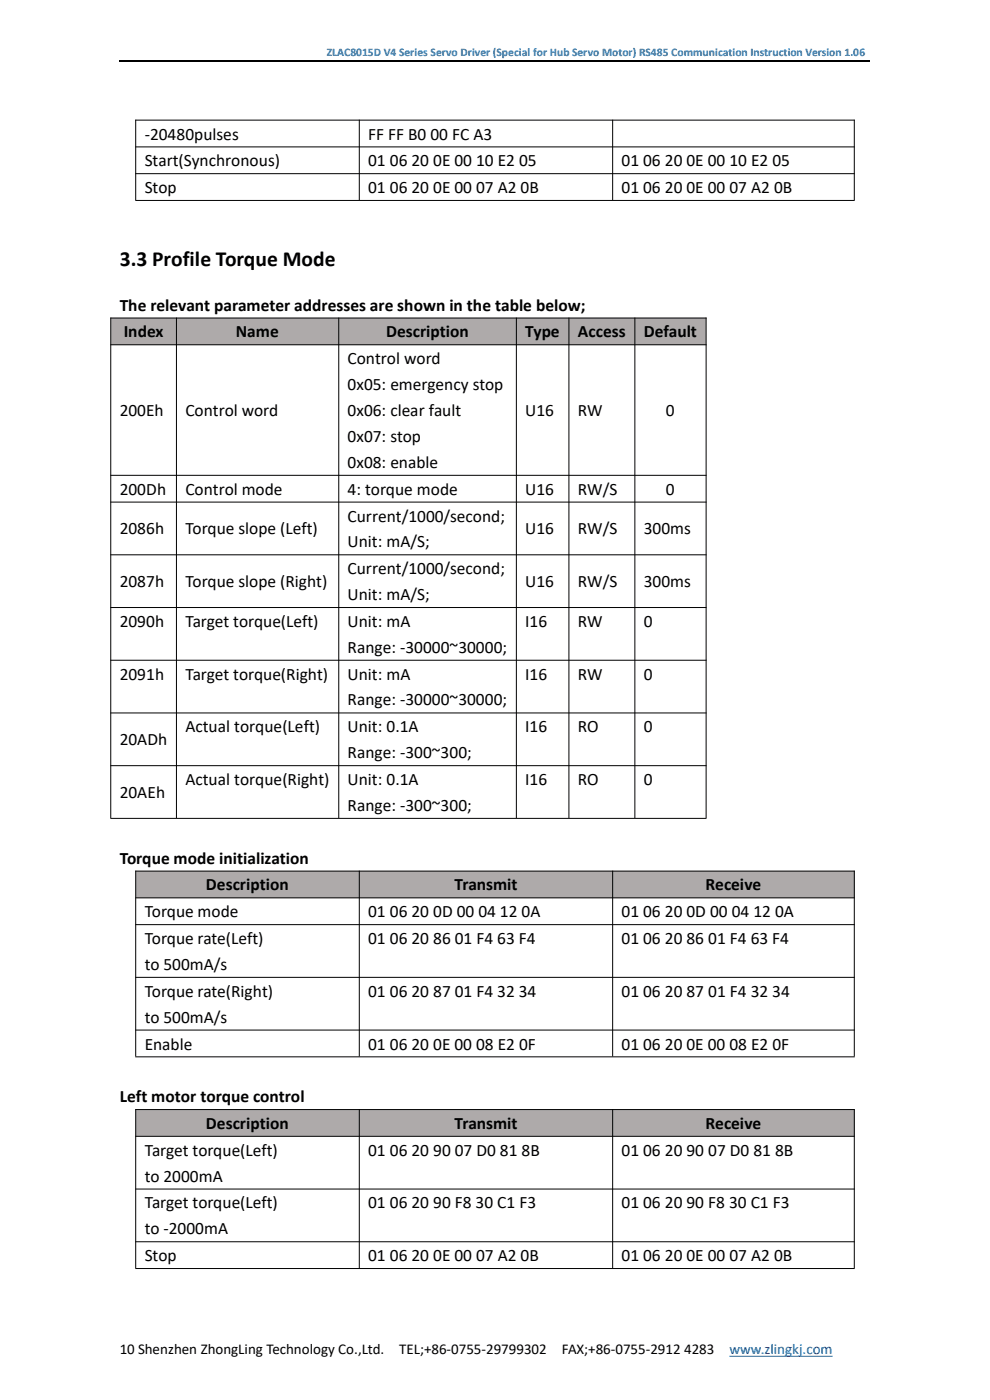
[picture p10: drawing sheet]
<svg xmlns="http://www.w3.org/2000/svg" width="210mm" height="297mm" viewBox="0 0 210 297" stroke-linecap="round" stroke-linejoin="round" font-family="sans-serif">
<defs><g id="words">
<text font-size="4.6" x="25.4" y="56.4">3.3 Profile Torque Mode</text>
<g font-size="3.7">
<text x="30.7" y="29.6">-20480pulses</text>
<text x="78.1" y="29.6">FF FF B0</text>
<text x="91.3" y="29.6">00 FC A3</text>
<text x="30.7" y="35.3">Start(Synchronous)</text>
<text x="78.1" y="35.3">01</text>
<text x="82.7" y="35.3">06</text>
<text x="87.3" y="35.3">20</text>
<text x="91.9" y="35.3">0E 00</text>
<text x="101" y="35.3">10 E2</text>
<text x="110.1" y="35.3">05</text>
<text x="131.9" y="35.3">01</text>
<text x="136.4" y="35.3">06</text>
<text x="141.1" y="35.3">20</text>
<text x="145.6" y="35.3">0E 00</text>
<text x="154.7" y="35.3">10 E2</text>
<text x="163.9" y="35.3">05</text>
<text x="30.7" y="41">Stop</text>
<text x="78.1" y="41">01</text>
<text x="82.7" y="41">06</text>
<text x="87.3" y="41">20</text>
<text x="91.9" y="41">0E 00</text>
<text x="101" y="41">07 A2</text>
<text x="110.4" y="41">0B</text>
<text x="131.9" y="41">01</text>
<text x="136.4" y="41">06</text>
<text x="141.1" y="41">20</text>
<text x="145.6" y="41">0E 00</text>
<text x="154.7" y="41">07 A2</text>
<text x="164.2" y="41">0B</text>
<text x="25.4" y="65.9">The relevant parameter addresses are shown in the table below;</text>
<text x="26.2" y="71.6">Index</text>
<text x="50" y="71.6">Name</text>
<text x="81.9" y="71.6">Description</text>
<text x="111.4" y="71.6">Type</text>
<text x="122.6" y="71.6">Access</text>
<text x="136.6" y="71.6">Default</text>
<text x="73.7" y="77.3">Control word</text>
<text x="73.7" y="82.8">0x05: emergency stop</text>
<text x="25.4" y="88.3">200Eh</text>
<text x="39.3" y="88.3">Control word</text>
<text x="73.7" y="88.3">0x06: clear fault</text>
<text x="111.4" y="88.3">U16</text>
<text x="122.6" y="88.3">RW</text>
<text x="141.3" y="88.3">0</text>
<text x="73.7" y="93.8">0x07: stop</text>
<text x="73.7" y="99.3">0x08: enable</text>
<text x="25.4" y="105">200Dh</text>
<text x="39.3" y="105">Control mode</text>
<text x="73.7" y="105">4: torque mode</text>
<text x="111.4" y="105">U16</text>
<text x="122.6" y="105">RW/S</text>
<text x="141.3" y="105">0</text>
<text x="25.4" y="113.4">2086h</text>
<text x="39.3" y="113.4">Torque slope (Left)</text>
<text x="73.7" y="110.6">Current/1000/second;</text>
<text x="111.4" y="113.4">U16</text>
<text x="122.6" y="113.4">RW/S</text>
<text x="136.6" y="113.4">300ms</text>
<text x="73.7" y="116.1">Unit: mA/S;</text>
<text x="25.4" y="124.6">2087h</text>
<text x="39.3" y="124.6">Torque slope (Right)</text>
<text x="73.7" y="121.8">Current/1000/second;</text>
<text x="111.4" y="124.6">U16</text>
<text x="122.6" y="124.6">RW/S</text>
<text x="136.6" y="124.6">300ms</text>
<text x="73.7" y="127.3">Unit: mA/S;</text>
<text x="25.4" y="133">2090h</text>
<text x="39.3" y="133">Target torque(Left)</text>
<text x="73.7" y="133">Unit: mA</text>
<text x="111.4" y="133">I16</text>
<text x="122.6" y="133">RW</text>
<text x="136.6" y="133">0</text>
<text x="73.7" y="138.5">Range: -30000~30000;</text>
<text x="25.4" y="144.2">2091h</text>
<text x="39.3" y="144.2">Target torque(Right)</text>
<text x="73.7" y="144.2">Unit: mA</text>
<text x="73.7" y="149.7">Range: -30000~30000;</text>
<text x="111.4" y="144.2">I16</text>
<text x="122.6" y="144.2">RW</text>
<text x="136.6" y="144.2">0</text>
<text x="39.3" y="155.4">Actual torque(Left)</text>
<text x="73.7" y="155.4">Unit: 0.1A</text>
<text x="111.4" y="155.4">I16</text>
<text x="122.6" y="155.4">RO</text>
<text x="136.6" y="155.4">0</text>
<text x="25.4" y="158.1">20ADh</text>
<text x="73.7" y="160.9">Range: -300~300;</text>
<text x="39.3" y="166.6">Actual torque(Right)</text>
<text x="73.7" y="166.6">Unit: 0.1A</text>
<text x="111.4" y="166.6">I16</text>
<text x="122.6" y="166.6">RO</text>
<text x="136.6" y="166.6">0</text>
<text x="25.4" y="169.3">20AEh</text>
<text x="73.7" y="172.1">Range: -300~300;</text>
<text x="25.4" y="183.2">Torque mode initialization</text>
<text x="43.7" y="188.9">Description</text>
<text x="96.4" y="188.9">Transmit</text>
<text x="149.7" y="188.9">Receive</text>
<text x="30.7" y="194.6">Torque mode</text>
<text x="78.1" y="194.6">01</text>
<text x="82.7" y="194.6">06</text>
<text x="87.3" y="194.6">20</text>
<text x="91.9" y="194.6">0D 00</text>
<text x="101.5" y="194.6">04</text>
<text x="106" y="194.6">12</text>
<text x="110.7" y="194.6">0A</text>
<text x="131.9" y="194.6">01</text>
<text x="136.4" y="194.6">06</text>
<text x="141.1" y="194.6">20</text>
<text x="145.6" y="194.6">0D 00</text>
<text x="155.2" y="194.6">04</text>
<text x="159.8" y="194.6">12</text>
<text x="164.4" y="194.6">0A</text>
<text x="30.7" y="200.3">Torque rate(Left)</text>
<text x="78.1" y="200.3">01</text>
<text x="82.7" y="200.3">06</text>
<text x="87.3" y="200.3">20</text>
<text x="91.9" y="200.3">86</text>
<text x="96.5" y="200.3">01 F4</text>
<text x="105.5" y="200.3">63 F4</text>
<text x="131.9" y="200.3">01</text>
<text x="136.4" y="200.3">06</text>
<text x="141.1" y="200.3">20</text>
<text x="145.6" y="200.3">86</text>
<text x="150.2" y="200.3">01 F4</text>
<text x="159.3" y="200.3">63 F4</text>
<text x="30.7" y="205.8">to 500mA/s</text>
<text x="30.7" y="211.5">Torque rate(Right)</text>
<text x="78.1" y="211.5">01</text>
<text x="82.7" y="211.5">06</text>
<text x="87.3" y="211.5">20</text>
<text x="91.9" y="211.5">87</text>
<text x="96.5" y="211.5">01 F4</text>
<text x="105.5" y="211.5">32</text>
<text x="110.1" y="211.5">34</text>
<text x="131.9" y="211.5">01</text>
<text x="136.4" y="211.5">06</text>
<text x="141.1" y="211.5">20</text>
<text x="145.6" y="211.5">87</text>
<text x="150.2" y="211.5">01 F4</text>
<text x="159.3" y="211.5">32</text>
<text x="163.8" y="211.5">34</text>
<text x="30.7" y="217">to 500mA/s</text>
<text x="30.7" y="222.6">Enable</text>
<text x="78.1" y="222.6">01</text>
<text x="82.7" y="222.6">06</text>
<text x="87.3" y="222.6">20</text>
<text x="91.9" y="222.6">0E 00</text>
<text x="101" y="222.6">08 E2</text>
<text x="110.1" y="222.6">0F</text>
<text x="131.9" y="222.6">01</text>
<text x="136.4" y="222.6">06</text>
<text x="141.1" y="222.6">20</text>
<text x="145.6" y="222.6">0E 00</text>
<text x="154.7" y="222.6">08 E2</text>
<text x="163.9" y="222.6">0F</text>
<text x="25.4" y="233.8">Left motor torque control</text>
<text x="43.7" y="239.5">Description</text>
<text x="96.4" y="239.5">Transmit</text>
<text x="149.7" y="239.5">Receive</text>
<text x="30.7" y="245.2">Target torque(Left)</text>
<text x="78.1" y="245.2">01</text>
<text x="82.7" y="245.2">06</text>
<text x="87.3" y="245.2">20</text>
<text x="91.9" y="245.2">90</text>
<text x="96.5" y="245.2">07 D0</text>
<text x="106" y="245.2">81</text>
<text x="110.7" y="245.2">8B</text>
<text x="131.9" y="245.2">01</text>
<text x="136.4" y="245.2">06</text>
<text x="141.1" y="245.2">20</text>
<text x="145.6" y="245.2">90</text>
<text x="150.2" y="245.2">07 D0</text>
<text x="159.8" y="245.2">81</text>
<text x="164.4" y="245.2">8B</text>
<text x="30.7" y="250.7">to 2000mA</text>
<text x="30.7" y="256.3">Target torque(Left)</text>
<text x="78.1" y="256.3">01</text>
<text x="82.7" y="256.3">06</text>
<text x="87.3" y="256.3">20</text>
<text x="91.9" y="256.3">90 F8</text>
<text x="100.9" y="256.3">30 C1 F3</text>
<text x="131.9" y="256.3">01</text>
<text x="136.4" y="256.3">06</text>
<text x="141.1" y="256.3">20</text>
<text x="145.6" y="256.3">90 F8</text>
<text x="154.6" y="256.3">30 C1 F3</text>
<text x="30.7" y="261.8">to -2000mA</text>
<text x="30.7" y="267.6">Stop</text>
<text x="78.1" y="267.6">01</text>
<text x="82.7" y="267.6">06</text>
<text x="87.3" y="267.6">20</text>
<text x="91.9" y="267.6">0E 00</text>
<text x="101" y="267.6">07 A2</text>
<text x="110.4" y="267.6">0B</text>
<text x="131.9" y="267.6">01</text>
<text x="136.4" y="267.6">06</text>
<text x="141.1" y="267.6">20</text>
<text x="145.6" y="267.6">0E 00</text>
<text x="154.7" y="267.6">07 A2</text>
<text x="164.2" y="267.6">0B</text>
</g>
<g font-size="3.2">
<text x="25.4" y="287.3">10 Shenzhen ZhongLing Technology Co.,Ltd.</text>
<text x="84.7" y="287.3">TEL;+86-0755-29799302</text>
<text x="119.2" y="287.3">FAX;+86-0755-2912</text>
<text x="145.1" y="287.3">4283</text>
</g>
<text font-size="3.2" fill="#00f" x="154.7" y="287.3">www.zlingkj.com</text>
<text font-size="2.5" fill="#0070c0" x="69.3" y="11.8">ZLAC8015D V4 Series Servo Driver (Special for Hub Servo Motor) RS485 Communication Instruction Version 1.06</text>
</g></defs>
<path d="M25.4 13h159.2" fill="none" stroke="#000" stroke-width=".25"/>
<path d="M154.7 287.7h21.9" fill="none" stroke="#00f" stroke-width=".21"/>
<path d="M28.7 25.5h152.6M28.7 31.2h152.6M28.7 36.8h152.6M28.8 25.4v17M76.2 25.4v17M130 25.4v17M181.2 25.4v17M28.7 42.5h152.6" fill="none" stroke="#000" stroke-width=".21"/>
<g fill="#aeaaaa">
<path d="M23.5 67.5h13.9v5.6h-13.9z" fill-rule="evenodd"/>
<path d="M37.5 67.5h34.3v5.6h-34.3z" fill-rule="evenodd"/>
<path d="M71.9 67.5h37.6v5.6h-37.6z" fill-rule="evenodd"/>
<path d="M109.6 67.5h11v5.6h-11z" fill-rule="evenodd"/>
<path d="M120.7 67.5h13.9v5.6h-13.9z" fill-rule="evenodd"/>
<path d="M134.7 67.5h15.1v5.6h-15.1z" fill-rule="evenodd"/>
</g>
<g fill="none" stroke="#000" stroke-width=".21">
<path d="M23.4 67.5h126.5M23.4 73.1h126.5M23.5 67.4v106.1M37.4 67.4v106.1M71.9 67.4v106.1M109.5 67.4v106.1M120.7 67.4v106.1M134.7 67.4v106.1M149.8 67.4v106.1M23.4 100.8h126.5M23.4 106.5h126.5M23.4 117.7h126.5"/>
<path d="M23.4 128.9h126.5M23.4 140.1h126.5M23.4 151.2h126.5M23.4 162.4h126.5M23.4 173.6h126.5"/>
</g>
<g fill="#aeaaaa">
<path d="M28.8 184.9h47.4v5.5h-47.4z" fill-rule="evenodd"/>
<path d="M76.3 184.9h53.6v5.5h-53.6z" fill-rule="evenodd"/>
<path d="M130 184.9h51.2v5.5h-51.2z" fill-rule="evenodd"/>
</g>
<path d="M28.7 184.8h152.6M28.7 190.5h152.6M28.7 196.2h152.6M28.8 184.7v39.4M76.2 184.7v39.4M130 184.7v39.4M181.2 184.7v39.4M28.7 207.3h152.6M28.7 218.5h152.6M28.7 224.2h152.6" fill="none" stroke="#000" stroke-width=".21"/>
<g fill="#aeaaaa">
<path d="M28.8 235.4h47.4v5.6h-47.4z" fill-rule="evenodd"/>
<path d="M76.3 235.4h53.6v5.6h-53.6z" fill-rule="evenodd"/>
<path d="M130 235.4h51.2v5.6h-51.2z" fill-rule="evenodd"/>
</g>
<path d="M28.7 235.4h152.6M28.8 235.3v33.7M76.2 235.3v33.7M130 235.3v33.7M181.2 235.3v33.7M28.7 241.1h152.6M28.7 252.3h152.6M28.7 263.4h152.6M28.7 269.1h152.6" fill="none" stroke="#000" stroke-width=".21"/>
<use href="#words"/>
</svg>
